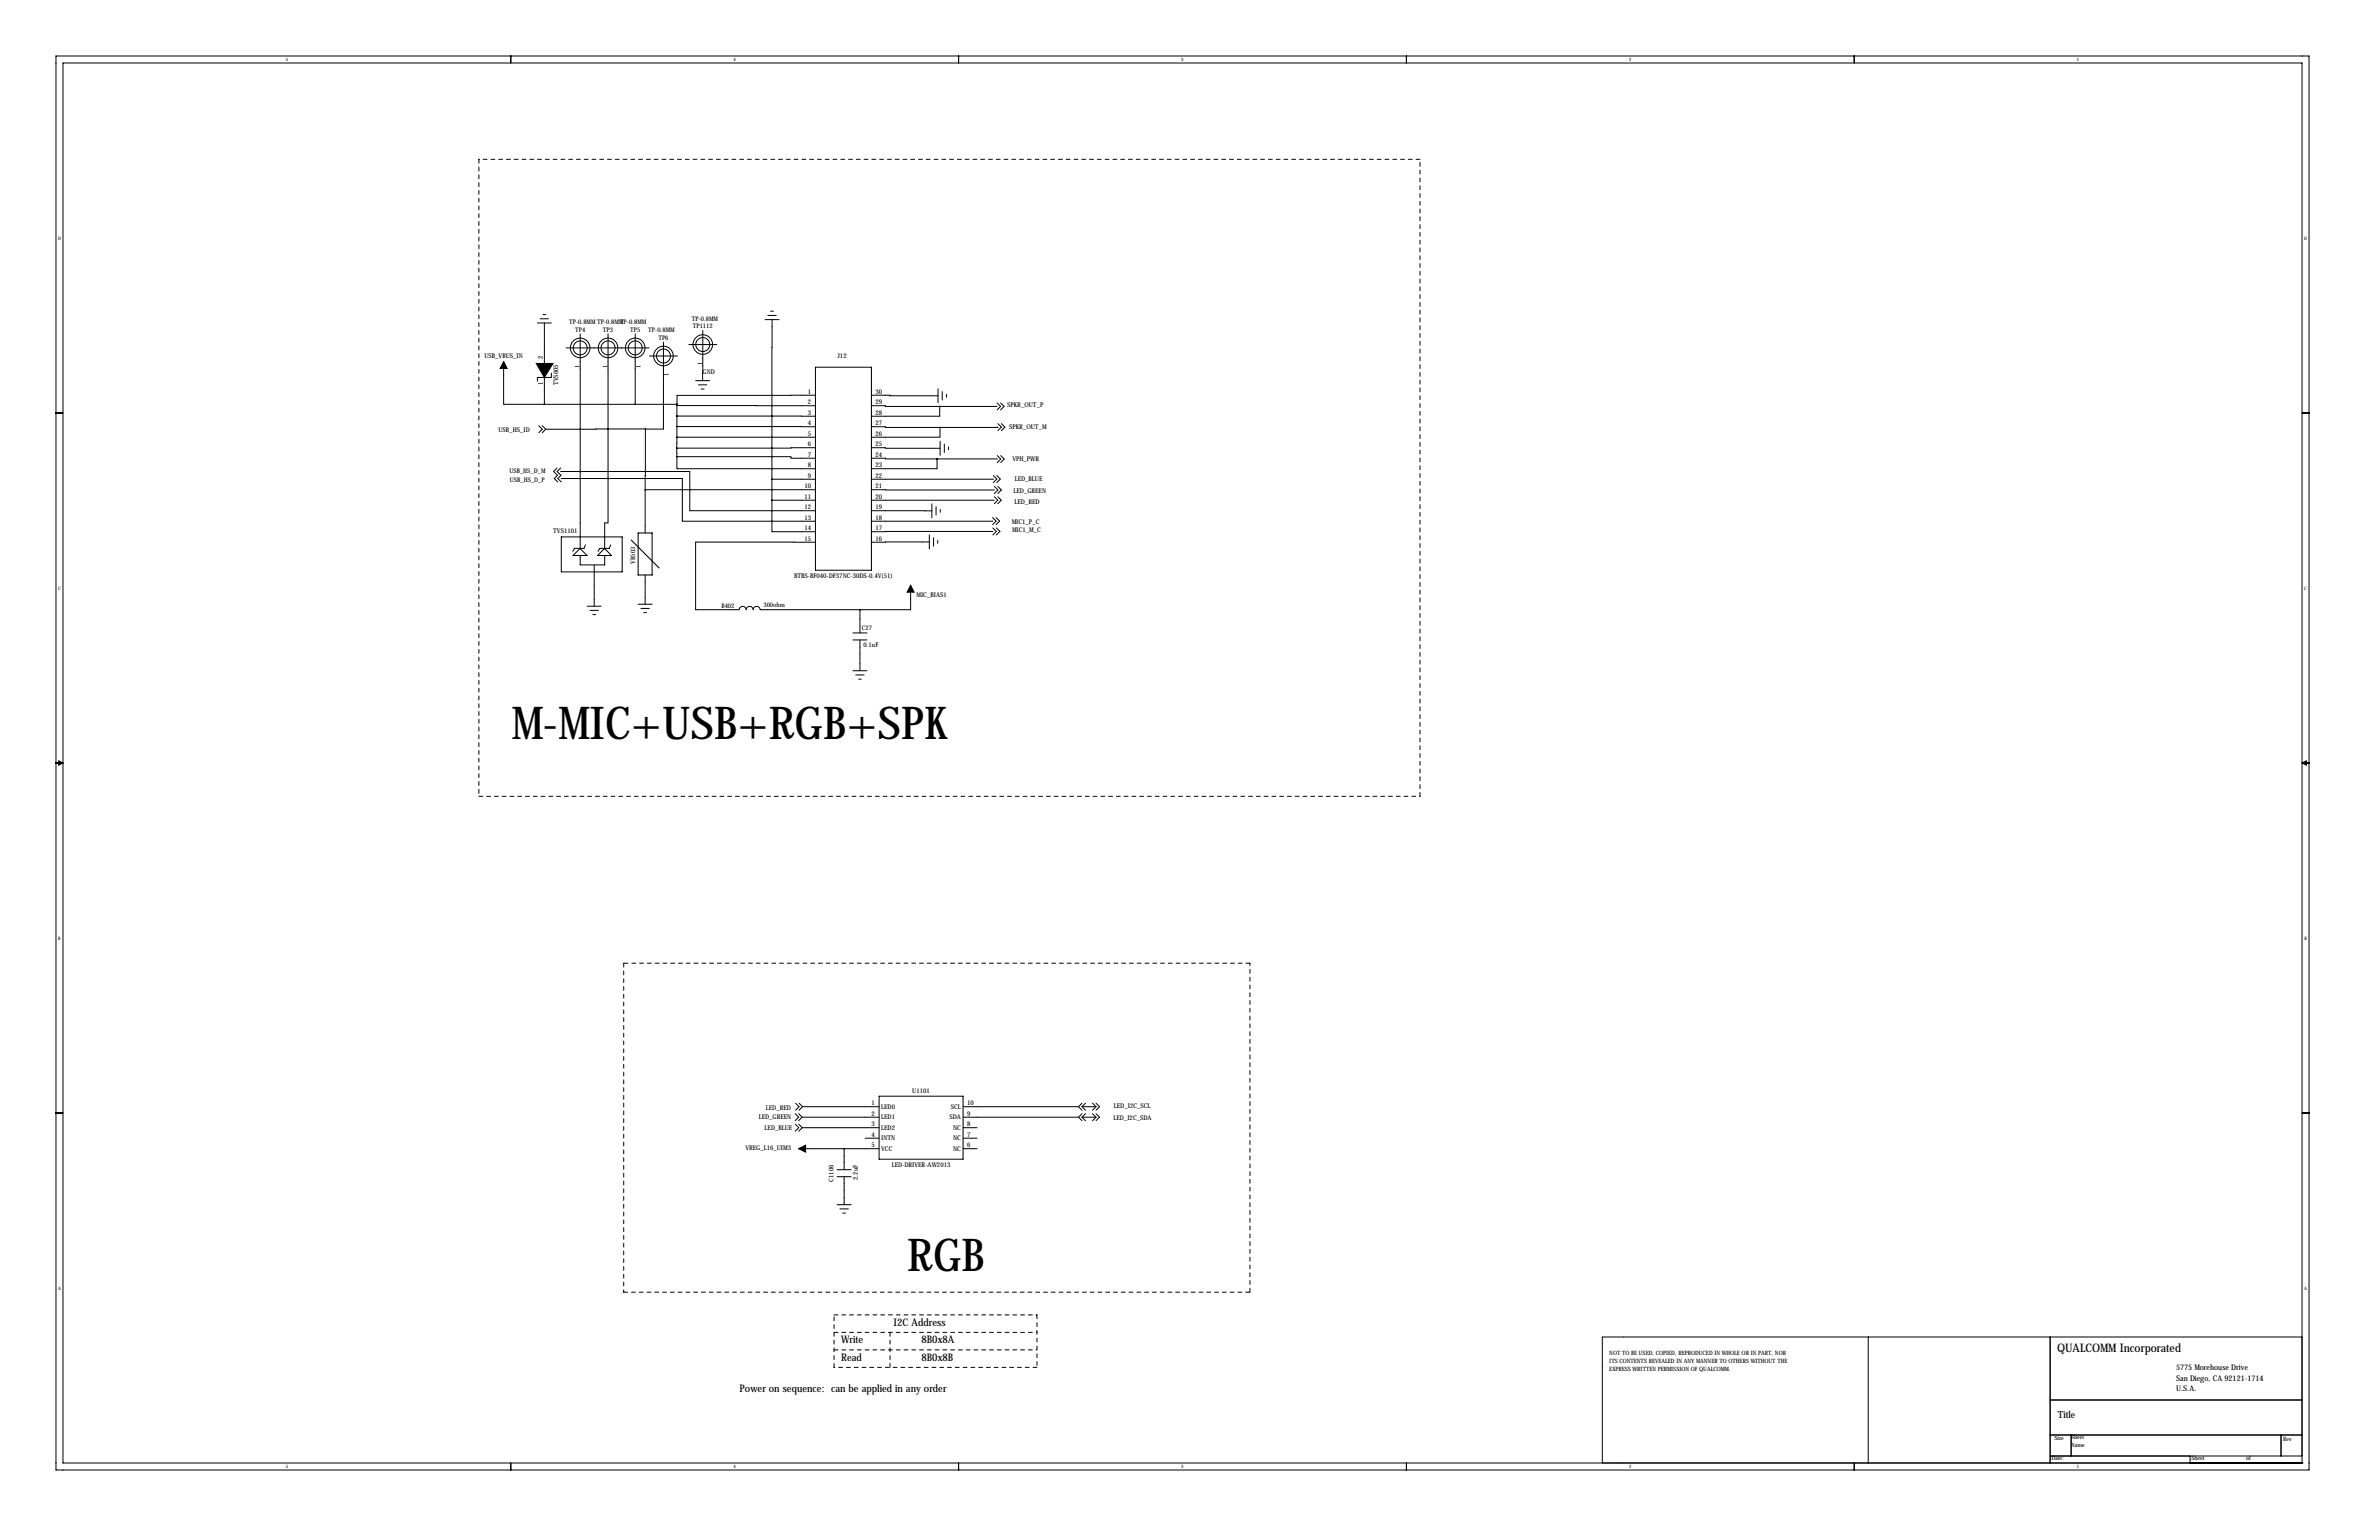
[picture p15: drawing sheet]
<svg xmlns="http://www.w3.org/2000/svg" width="864mm" height="559mm" viewBox="0 0 864 559" stroke-linecap="round" stroke-linejoin="round" font-family="sans-serif">
<defs><g id="words">
<g font-size="16.5">
<text x="185.7" y="268.3">M-MIC+USB+RGB+SPK</text>
<text x="329.3" y="461.3">RGB</text>
</g>
<text font-size="4.3" x="746.8" y="490.7">QUALCOMM Incorporated</text>
<g font-size="3.8">
<text x="324.4" y="481">I2C Address</text>
<text x="305.3" y="487.4">Write</text>
<text x="334.5" y="487.4">8B0x8A</text>
<text x="305.3" y="493.7">Read</text>
<text x="334.5" y="493.7">8B0x8B</text>
<text x="268.5" y="505.2">Power on sequence: can be applied in any order</text>
</g>
<text font-size="3.6" x="747" y="514.6">Title</text>
<g font-size="2.8">
<text x="789.9" y="497.3">5775 Morehouse Drive</text>
<text x="789.9" y="501.1">San Diego, CA 92121-1714</text>
<text x="789.9" y="504.8">U.S.A.</text>
</g>
<g font-size="2.4">
<text x="175.8" y="129.9">USB_VBUS_IN</text>
<text x="197.1" y="130.4" transform="rotate(-90 197.1 130.4)">2</text>
<text x="304" y="129.9">J12</text>
<text x="255.1" y="135.6">GND</text>
<text x="197.1" y="139.7" transform="rotate(-90 197.1 139.7)">1</text>
<text x="202.6" y="139.7" transform="rotate(-90 202.6 139.7)">TVS605</text>
<text x="293.3" y="142.9">1</text>
<text x="317.9" y="142.9">30</text>
<text x="293.3" y="146.7">2</text>
<text x="317.9" y="146.7">29</text>
<text x="365.6" y="147.8">SPKR_OUT_P</text>
<text x="293.3" y="154.3">4</text>
<text x="293.3" y="150.5">3</text>
<text x="317.9" y="154.3">27</text>
<text x="317.9" y="150.5">28</text>
<text x="366.3" y="155.5">SPKR_OUT_M</text>
<text x="180.9" y="156.7">USB_HS_ID</text>
<text x="293.3" y="158.1">5</text>
<text x="293.3" y="162">6</text>
<text x="317.9" y="162">25</text>
<text x="317.9" y="158.1">26</text>
<text x="293.3" y="165.8">7</text>
<text x="317.9" y="165.8">24</text>
<text x="367.5" y="167.3">VPH_PWR</text>
<text x="293.3" y="169.6">8</text>
<text x="293.3" y="173.4">9</text>
<text x="317.9" y="169.6">23</text>
<text x="317.9" y="173.4">22</text>
<text x="292" y="177.2">10</text>
<text x="317.9" y="177.2">21</text>
<text x="367.9" y="179">LED_GREEN</text>
<text x="368.4" y="174.7">LED_BLUE</text>
<text x="292" y="181">11</text>
<text x="292" y="184.8">12</text>
<text x="317.9" y="181">20</text>
<text x="317.9" y="184.8">19</text>
<text x="368.3" y="182.8">LED_RED</text>
<text x="292" y="188.6">13</text>
<text x="317.9" y="188.6">18</text>
<text x="367.3" y="190.2">MIC1_P_C</text>
<text x="200.8" y="193.4">TVS1101</text>
<text x="292" y="192.4">14</text>
<text x="292" y="196.2">15</text>
<text x="317.9" y="192.4">17</text>
<text x="317.9" y="196.2">16</text>
<text x="367.4" y="193.1">MIC1_M_C</text>
<text x="288.2" y="209.6">BTBS-BF040-DF37NC-30DS-0.4V(51)</text>
<text x="332.7" y="216.5">MIC_BIAS1</text>
<text x="313.4" y="234.9">0.1uF</text>
<text x="316.4" y="401.1">1</text>
<text x="331.2" y="396.7">U1101</text>
<text x="351.1" y="401.1">10</text>
<text x="404.4" y="402">LED_I2C_SCL</text>
<text x="275.5" y="406.1">LED_GREEN</text>
<text x="278" y="402.6">LED_RED</text>
<text x="316.4" y="404.9">2</text>
<text x="319.9" y="402.4">LED0</text>
<text x="319.9" y="406.2">LED1</text>
<text x="344.6" y="406.2">SDA</text>
<text x="345.2" y="402.4">SCL</text>
<text x="351.1" y="404.9">9</text>
<text x="404.2" y="406.3">LED_I2C_SDA</text>
<text x="277.6" y="409.9">LED_BLUE</text>
<text x="316.4" y="408.7">3</text>
<text x="316.4" y="412.5">4</text>
<text x="319.9" y="410">LED2</text>
<text x="319.9" y="413.8">INTN</text>
<text x="346" y="410">NC</text>
<text x="346" y="413.8">NC</text>
<text x="351.1" y="408.7">8</text>
<text x="351.1" y="412.5">7</text>
<text x="270.6" y="417.2">VREG_L16_UIM3</text>
<text x="316.4" y="416.3">5</text>
<text x="319.9" y="417.6">VCC</text>
<text x="346" y="417.6">NC</text>
<text x="351.1" y="416.3">6</text>
<text x="323.7" y="423.3">LED-DRIVER-AW2013</text>
<text x="302.6" y="428.8" transform="rotate(-90 302.6 428.8)">C1106</text>
<text x="311.4" y="428.2" transform="rotate(-90 311.4 428.2)">2.2uF</text>
</g>
<g font-size="2.3">
<text x="206.6" y="117.7">TP-0.8MMTP-0.8MM</text>
<text x="225.1" y="117.7">TP-0.8MM</text>
<text x="251.1" y="116.5">TP-0.8MM</text>
<text x="251.5" y="119.2">TP1112</text>
<text x="208.8" y="120.4">TP4</text>
<text x="218.9" y="120.4">TP3</text>
<text x="228.7" y="120.4">TP5</text>
<text x="235.3" y="120.6">TP-0.8MM</text>
<text x="239" y="123.3">TP6</text>
<text x="210.4" y="133.5" transform="rotate(-90 210.4 133.5)">1</text>
<text x="220.5" y="133.5" transform="rotate(-90 220.5 133.5)">1</text>
<text x="232.4" y="133.5" transform="rotate(-90 232.4 133.5)">1</text>
<text x="242.7" y="136.5" transform="rotate(-90 242.7 136.5)">1</text>
<text x="254.9" y="132.3" transform="rotate(-90 254.9 132.3)">1</text>
<text x="185" y="171.8">USB_HS_D_M</text>
<text x="185.1" y="174.8">USB_HS_D_P</text>
<text x="230.6" y="204.6" transform="rotate(-90 230.6 204.6)">VR503</text>
<text x="261.9" y="220.7">B402</text>
<text x="277.1" y="220.3">300ohm</text>
<text x="312.9" y="228.7">C27</text>
</g>
<g font-size="2.1">
<text x="584.2" y="491.7">NOT TO BE USED, COPIED, REPRODUCED IN WHOLE OR IN PART, NOR</text>
<text x="584.2" y="497.3">EXPRESS WRITTEN PERMISSION OF QUALCOMM.</text>
<text x="584.2" y="494.5">ITS CONTENTS REVEALED IN ANY MANNER TO OTHERS WITHOUT THE</text>
<text x="745.7" y="522.4">Size</text>
<text x="751.8" y="525">Name</text>
<text x="751.8" y="522.2">Sheet</text>
<text x="828.8" y="522.7">Rev</text>
<text x="744.7" y="529.8">Date:</text>
<text x="795.5" y="529.8">Sheet</text>
<text x="815.3" y="529.8">of</text>
</g>
<g font-size="1.7">
<text x="103.7" y="22.2">5</text>
<text x="266.3" y="22.2">4</text>
<text x="428.8" y="22.2">3</text>
<text x="591.4" y="22.2">2</text>
<text x="754" y="22.2">1</text>
<text x="21.1" y="86.9">D</text>
<text x="836.4" y="86.9">D</text>
<text x="21.1" y="213.9">C</text>
<text x="836.5" y="213.9">C</text>
<text x="21.2" y="340.9">B</text>
<text x="836.5" y="340.9">B</text>
<text x="21.1" y="467.9">A</text>
<text x="836.4" y="467.9">A</text>
<text x="103.7" y="532.7">5</text>
<text x="266.3" y="532.7">4</text>
<text x="428.8" y="532.7">3</text>
<text x="591.4" y="532.7">2</text>
<text x="754" y="532.7">1</text>
</g>
</g></defs>
<g fill="none" stroke="#000" stroke-width=".36">
<path d="M20.3 20.3h817.9v513.1h-817.9zM22.9 22.9h812.8v508h-812.8zM185.4 20.3v2.6M348 20.3v2.6M510.5 20.3v2.6M673.1 20.3v2.6M195.1 117.2h5.1M196.1 115.7h3M197.1 114.1h1M197.6 117.2v14.7M255.1 119.9v18.2M277.7 116h5.1"/>
<path d="M278.7 114.5h3.1M279.8 112.9h1M280.3 116l-.1 57.9M182.8 131.2v15.5h14.8M197.6 137v9.7M200.2 135.4v1.6h-5.1v1.3M205.5 126.2h30.2M210.6 121.2v77.7M220.7 121.2v52.4M230.6 121.2v25.5M235.8 129.2h10.1M240.8 124.1v31.6h-6.5"/>
<path d="M250 125h10.2M252.5 138.1h5.1M253.5 139.6h3.1M296 133.2h20.3v73.7h-20.3zM20.3 149.9h2.6M195.6 154.5l1.2 1.3-1.2 1.2M196.8 154.5l1.3 1.3M197.6 146.7h48.2M198.1 155.8l-1.3 1.2M234.3 155.7l-36.2 .1M234.3 155.7l-.1 22M245.7 154.8h50.3"/>
<path d="M245.7 151h50.3M245.7 158.6v4M245.7 158.6h50.3M245.7 146.7v11.9M245.8 146.7v.5h50.2M254.6 141.2h1M296 143.4l-50.2 .1v3.2M316.3 143.4l24.2 .2M316.3 147.2h5.1v.3h19.7M316.3 154.8h5.1v.3h19.8M340.5 141.1v5.1M341.1 147.5v3.5h-24.8"/>
<path d="M341.1 147.5h20.8M341.2 155.1v3.5h-24.9M342 142.1v3M343.6 143.1v1M361.9 146.2l1.3 1.3-1.3 1.2M362.3 155l-21.1 .1M362.3 153.7l1.2 1.3-1.2 1.3M363.2 146.2l1.3 1.3-1.3 1.2M363.5 153.7l1.3 1.3-1.3 1.3M835.7 149.9h2.5M202.2 169.8l-1.2 1.3 1.2 1.3M202.5 172.4l-1.3 1.2 1.3 1.3"/>
<path d="M203.5 169.8l-1.3 1.3 1.3 1.3M203.5 171.1h7.1M203.8 173.6h16.9M203.8 172.4l-1.3 1.2 1.3 1.3M210.6 171.1h.1M210.6 171.1h39.8v14.2h45.6M220.7 173.6h.1M220.7 173.6v16.1h-1.2v9.4M220.7 173.6h27v15.5h48.3M234.2 177.7h61.8M234.2 177.7v15.7M245.7 162.6v3.1"/>
<path d="M245.7 165.7h41.4v.6h8.9M245.7 165.7v4.4h50.3M280.2 173.9v7.6M296 173.9h-15.8M296 162.5l-50.3 .1M316.3 162.5l25 .2M316.3 166.3h5.1v.2h18.8M316.3 177.7l44.7 .1M340.2 166.5v3.6h-23.9M340.2 166.5l21.8 .1M341.3 160.1v5.1M342.8 161.1v3.1"/>
<path d="M344.3 162.2v1M360.6 173.8l-44.3 .1M360.6 172.6l1.2 1.2-1.2 1.3M361 176.5l1.3 1.3-1.3 1.3M361.8 172.6l1.3 1.2-1.3 1.3M362 165.3l1.3 1.3-1.3 1.2M362.3 176.5l1.2 1.3-1.2 1.3M363.3 165.3l1.2 1.3-1.2 1.2M203.8 194.8h22.1v12.7h-22.1zM210.6 199l2.5 2.6h-5.1zM212.5 197.7l-.5 1.3h-3.4l-.7 1.1M219.5 199l2.5 2.6h-5.1z"/>
<path d="M221.7 197.7l-.6 1.3h-3.4l-.6 1.1M280.2 181.5v11.4h15.8M296 196.7h-43.5v24.5h15.8a1.27 1.27 0 0 1 1.3-1.2 1.27 1.27 0 0 1 1.3 1.2 1.27 1.27 0 0 1 1.2-1.2 1.27 1.27 0 0 1 1.3 1.2 1.27 1.27 0 0 1 1.3-1.2 1.27 1.27 0 0 1 1.2 1.2h36.3M296 181.5h-15.8M316.3 185.3l22 .1M316.3 181.5h44.6M337.4 196.6l-21.1 .1M337.4 194.1v5.1M338.3 182.8v5.1M338.9 195.1v3.1M339.8 183.8v3.1M340.4 196.1v1.1"/>
<path d="M341.3 184.9v1M360.3 187.8l1.3 1.3-1.3 1.2M360.3 189.1h-44M360.4 192.8l-44.1 .1M360.4 191.6l1.3 1.2-1.3 1.3M360.9 180.2l1.3 1.3-1.3 1.3M361.6 187.8l1.3 1.3-1.3 1.2M361.7 191.6l1.3 1.2-1.3 1.3M362.2 180.2l1.3 1.3-1.3 1.3M210.6 201.6v3.4h8.9v-3.4M213.2 220h5M215.7 205v15"/>
<path d="M231.6 219.3h5.1M234.2 208.6v10.7M330.6 212.3v8.9h-18.4M214.2 221.5h3M215.2 223h1M232.7 220.8h3M233.7 222.3h1M309.6 232.2h5.1M309.6 229.7h5.1M312.2 221.2v8.5M312.2 232.2v11.2M309.6 243.4h5.1"/>
<path d="M310.6 244.9h3.1M311.7 246.4h1M20.3 276.9h2.6M21.3 276.1l1.6 .8-1.6 .7zM835.7 276.9h2.5M835.7 276.9l1.5-.8v1.5zM319.1 397.8h30.5v22.8h-30.5zM20.3 403.9h2.6M288.6 404.1l1.3 1.3-1.3 1.3M288.7 407.9l1.3 1.3-1.3 1.3M288.8 400.3l1.3 1.3-1.3 1.2M289.9 416.8h29.2"/>
<path d="M289.9 404.1l1.3 1.3M290 407.9l1.2 1.3M290.1 400.3l1.2 1.3M291.2 405.4l-1.3 1.3M291.2 409.2h27.9M291.2 409.2l-1.2 1.3M291.3 401.6h27.8M291.3 401.6l-1.2 1.2M306.4 416.8v7.6M314 413h5.1M319.1 405.4h-27.9M349.6 401.6h41.9"/>
<path d="M349.6 405.4h41.9M349.6 409.2h5.1M349.6 413h5.1M349.6 416.8h5.1M391.5 401.6l1.3 1.2M391.5 405.4l1.3 1.3M392.8 401.6h5.1M392.8 405.4h5.1M392.8 401.6l1.3 1.2M392.8 405.4l1.3 1.3M392.8 400.3l-1.3 1.3M392.8 404.1l-1.3 1.3"/>
<path d="M394.1 400.3l-1.3 1.3M394.1 404.1l-1.3 1.3M396.6 400.3l1.3 1.3M396.6 404.1l1.3 1.3M397.9 400.3l1.2 1.3-1.2 1.2M397.9 404.1l1.2 1.3-1.2 1.3M397.9 401.6l-1.3 1.2M397.9 405.4l-1.3 1.3M835.7 403.9h2.5M303.9 427h5.1M303.9 424.4h5.1M303.9 437.1h5.1"/>
<path d="M304.9 438.7h3M306.4 427v10.1M305.9 440.2h1M678.2 485.1v45.8M744.2 485.1v45.8M835.7 485.1h-254v45.8M744.2 508h91.5M185.4 530.9v2.5M348 530.9v2.5M510.5 530.9v2.5M673.1 530.9v2.5M744.2 520.7h91.5"/>
<path d="M744.2 528.3h91.5M751.8 520.7v7.6M795 530.9h.1M795 528.3v2.6M828 520.7v7.6M835.7 530.9h.1"/>
<circle cx="210.6" cy="126.2" r="3.6"/>
<circle cx="210.6" cy="126.2" r="2.54"/>
<circle cx="220.7" cy="126.2" r="3.6"/>
<circle cx="220.7" cy="126.2" r="2.54"/>
<circle cx="230.6" cy="126.2" r="3.6"/>
<circle cx="230.6" cy="126.2" r="2.54"/>
<circle cx="240.8" cy="129.2" r="3.6"/>
<circle cx="240.8" cy="129.2" r="2.54"/>
<circle cx="255.1" cy="125" r="3.6"/>
<circle cx="255.1" cy="125" r="2.54"/>
</g>
<g fill="none" stroke="#000" stroke-width=".36" stroke-dasharray="1.4 1.4">
<path d="M173.8 57.8v231.2M515.5 57.8h-341.7M173.8 289h341.7M515.5 289v-231.2M226.4 349.5v119.4M453.7 349.5h-227.3M226.4 468.9h227.3M302.8 477.1h73.6M376.4 477.1v19.1M453.7 468.9v-119.4M302.8 496.2v-19.1M302.8 483.5h73.6"/>
<path d="M302.8 489.8h73.6M323.1 483.5v12.7M376.4 496.2h-73.6"/>
</g>
<path d="M229.1 195.9l10.2 10.2M231.6 193.4h5.1v15.2h-5.1z" fill="none" stroke="#000" stroke-width=".38"/>
<path d="M182.8 131.2l1.3 2.5h-2.5zM194.7 131.9h6.1l-3.2 5.1zM330.6 212.3l1.2 2.6h-2.5zM289.9 416.8l2.6-1.3v2.6z" fill="#000" stroke="#000" stroke-width=".36"/>
<path d="M312.1 221.2a.05 .05 0 0 0 .1 0 .05 .05 0 0 0-.1 0zM340.1 166.5a.05 .05 0 0 0 .1 0 .05 .05 0 0 0-.1 0z" fill="#000" stroke="#000" stroke-width=".51"/>
<use href="#words"/>
</svg>
